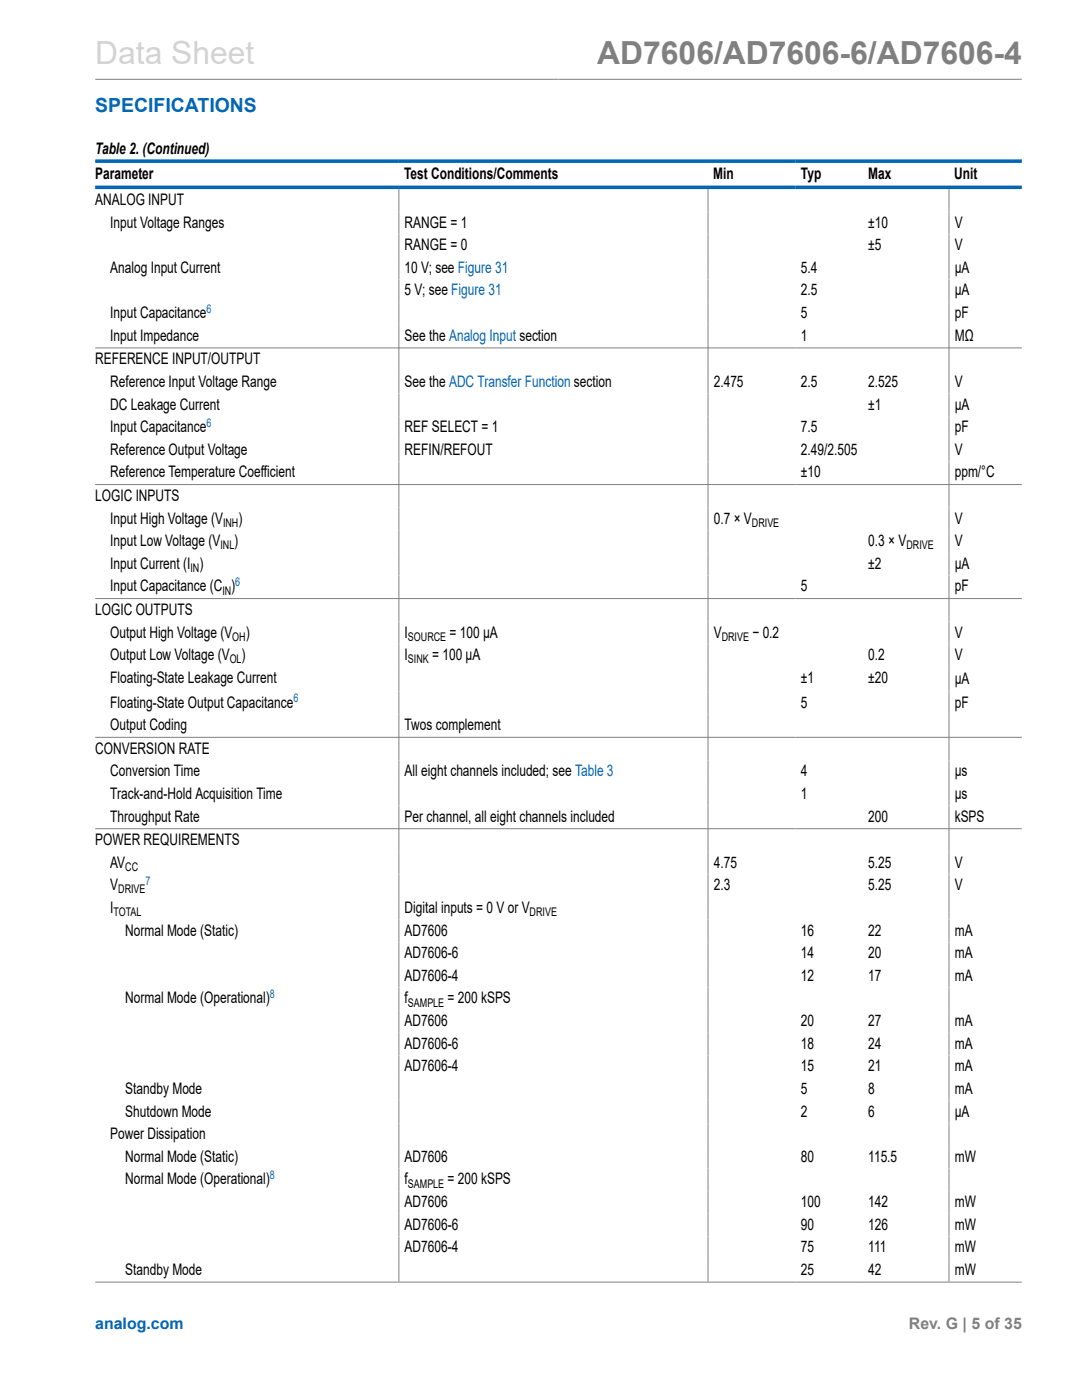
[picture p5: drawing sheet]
<svg xmlns="http://www.w3.org/2000/svg" width="216mm" height="279mm" viewBox="0 0 216 279" stroke-linecap="round" stroke-linejoin="round" font-family="sans-serif">
<defs><g id="words">
<text font-size="6.3" fill="#d3d3d3" x="19" y="12.7">Data Sheet</text>
<text font-size="6.3" fill="#808080" x="119.2" y="12.7">AD7606/AD7606-6/AD7606-4</text>
<text font-size="3.9" fill="#0067b8" x="19" y="22.3">SPECIFICATIONS</text>
<g font-size="3.2">
<text x="19" y="30.8">Table 2. (Continued)</text>
<text x="19" y="35.7">Parameter</text>
<text x="80.7" y="35.7">Test Conditions/Comments</text>
<text x="142.3" y="35.7">Min</text>
<text x="159.8" y="35.7">Typ</text>
<text x="173.3" y="35.7">Max</text>
<text x="190.4" y="35.7">Unit</text>
<text x="19" y="40.9">ANALOG INPUT</text>
<text x="22" y="45.4">Input Voltage Ranges</text>
<text x="80.7" y="45.4">RANGE = 1</text>
<text x="173.3" y="45.4">±10</text>
<text x="190.5" y="45.4">V</text>
<text x="80.7" y="49.9">RANGE = 0</text>
<text x="173.3" y="49.9">±5</text>
<text x="190.5" y="49.9">V</text>
<text x="22" y="54.5">Analog Input Current</text>
<text x="80.7" y="54.5">10 V; see Figure 31</text>
<text x="80.7" y="59">5 V; see Figure 31</text>
<text x="159.8" y="54.5">5.4</text>
<text x="159.8" y="59">2.5</text>
<text x="190.5" y="54.5">µA</text>
<text x="190.5" y="59">µA</text>
<text x="22" y="63.5">Input Capacitance</text>
<text x="159.8" y="63.5">5</text>
<text x="190.5" y="63.5">pF</text>
<text x="22" y="68">Input Impedance</text>
<text x="80.7" y="68">See the Analog Input section</text>
<text x="159.8" y="68">1</text>
<text x="190.5" y="68">MΩ</text>
<text x="19" y="72.7">REFERENCE INPUT/OUTPUT</text>
<text x="22" y="77.2">Reference Input Voltage Range</text>
<text x="80.7" y="77.2">See the ADC Transfer Function section</text>
<text x="142.4" y="77.2">2.475</text>
<text x="159.8" y="77.2">2.5</text>
<text x="173.3" y="77.2">2.525</text>
<text x="190.5" y="77.2">V</text>
<text x="22" y="81.7">DC Leakage Current</text>
<text x="173.3" y="81.7">±1</text>
<text x="190.5" y="81.7">µA</text>
<text x="22" y="86.2">Input Capacitance</text>
<text x="80.7" y="86.2">REF SELECT = 1</text>
<text x="159.8" y="86.2">7.5</text>
<text x="190.5" y="86.2">pF</text>
<text x="22" y="90.8">Reference Output Voltage</text>
<text x="22" y="95.3">Reference Temperature Coefficient</text>
<text x="80.7" y="90.8">REFIN/REFOUT</text>
<text x="159.8" y="90.8">2.49/2.505</text>
<text x="159.8" y="95.3">±10</text>
<text x="190.5" y="90.8">V</text>
<text x="190.5" y="95.3">ppm/°C</text>
<text x="19" y="100">LOGIC INPUTS</text>
<text x="22" y="104.5">Input High Voltage (V</text>
<text x="47.6" y="104.5">)</text>
<text x="142.4" y="104.5">0.7 × V</text>
<text x="190.5" y="104.5">V</text>
<text x="22" y="113.5">Input Current (I )</text>
<text x="22" y="109">Input Low Voltage (V</text>
<text x="46.8" y="109">)</text>
<text x="173.3" y="113.5">±2</text>
<text x="173.3" y="109">0.3 × V</text>
<text x="190.5" y="113.5">µA</text>
<text x="190.5" y="109">V</text>
<text x="22" y="118">Input Capacitance (C )</text>
<text x="159.8" y="118">5</text>
<text x="190.5" y="118">pF</text>
<text x="19" y="122.7">LOGIC OUTPUTS</text>
<text x="22" y="127.2">Output High Voltage (V</text>
<text x="22" y="131.7">Output Low Voltage (V</text>
<text x="48.2" y="131.7">)</text>
<text x="49" y="127.2">)</text>
<text x="80.7" y="131.7">I</text>
<text x="80.7" y="127.2">I</text>
<text x="86.2" y="131.7">= 100 µA</text>
<text x="89.7" y="127.2">= 100 µA</text>
<text x="142.4" y="127.2">V</text>
<text x="150.1" y="127.2">− 0.2</text>
<text x="173.3" y="131.7">0.2</text>
<text x="190.5" y="131.7">V</text>
<text x="190.5" y="127.2">V</text>
<text x="22" y="136.3">Floating-State Leakage Current</text>
<text x="159.8" y="136.3">±1</text>
<text x="173.3" y="136.3">±20</text>
<text x="190.5" y="136.5">µA</text>
<text x="22" y="141.2">Floating-State Output Capacitance</text>
<text x="159.8" y="141.2">5</text>
<text x="190.5" y="141.2">pF</text>
<text x="22" y="145.7">Output Coding</text>
<text x="80.7" y="145.7">Twos complement</text>
<text x="19" y="150.4">CONVERSION RATE</text>
<text x="22" y="154.9">Conversion Time</text>
<text x="80.7" y="154.9">All eight channels included; see Table 3</text>
<text x="159.8" y="154.9">4</text>
<text x="190.5" y="154.9">µs</text>
<text x="22" y="159.4">Track-and-Hold Acquisition Time</text>
<text x="159.8" y="159.4">1</text>
<text x="190.5" y="159.4">µs</text>
<text x="22" y="164">Throughput Rate</text>
<text x="80.7" y="164">Per channel, all eight channels included</text>
<text x="173.3" y="164">200</text>
<text x="190.5" y="164">kSPS</text>
<text x="19" y="168.6">POWER REQUIREMENTS</text>
<text x="22" y="173.2">AV</text>
<text x="142.4" y="173.2">4.75</text>
<text x="173.3" y="173.2">5.25</text>
<text x="190.5" y="173.2">V</text>
<text x="22" y="177.7">V</text>
<text x="142.4" y="177.7">2.3</text>
<text x="173.3" y="177.7">5.25</text>
<text x="190.5" y="177.7">V</text>
<text x="22" y="182.2">I</text>
<text x="80.7" y="182.2">Digital inputs = 0 V or V</text>
<text x="25" y="186.7">Normal Mode (Static)</text>
<text x="80.7" y="186.7">AD7606</text>
<text x="80.7" y="191.2">AD7606-6</text>
<text x="159.8" y="186.7">16</text>
<text x="159.8" y="191.2">14</text>
<text x="173.3" y="186.7">22</text>
<text x="173.3" y="191.2">20</text>
<text x="190.5" y="186.7">mA</text>
<text x="190.5" y="191.2">mA</text>
<text x="80.7" y="195.7">AD7606-4</text>
<text x="159.8" y="195.7">12</text>
<text x="173.3" y="195.7">17</text>
<text x="190.5" y="195.7">mA</text>
<text x="25" y="200.3">Normal Mode (Operational)</text>
<text x="80.7" y="200.3">f</text>
<text x="89.3" y="200.3">= 200 kSPS</text>
<text x="80.7" y="204.8">AD7606</text>
<text x="80.7" y="209.3">AD7606-6</text>
<text x="159.8" y="204.8">20</text>
<text x="159.8" y="209.3">18</text>
<text x="173.3" y="204.8">27</text>
<text x="173.3" y="209.3">24</text>
<text x="190.5" y="204.8">mA</text>
<text x="190.5" y="209.3">mA</text>
<text x="80.7" y="213.8">AD7606-4</text>
<text x="159.8" y="213.8">15</text>
<text x="173.3" y="213.8">21</text>
<text x="190.5" y="213.8">mA</text>
<text x="25" y="218.3">Standby Mode</text>
<text x="159.8" y="218.3">5</text>
<text x="173.3" y="218.3">8</text>
<text x="190.5" y="218.3">mA</text>
<text x="22" y="227.4">Power Dissipation</text>
<text x="25" y="222.8">Shutdown Mode</text>
<text x="159.8" y="222.8">2</text>
<text x="173.3" y="222.8">6</text>
<text x="190.5" y="222.8">µA</text>
<text x="25" y="231.9">Normal Mode (Static)</text>
<text x="80.7" y="231.9">AD7606</text>
<text x="159.8" y="231.9">80</text>
<text x="173.3" y="231.9">115.5</text>
<text x="190.5" y="231.9">mW</text>
<text x="25" y="236.4">Normal Mode (Operational)</text>
<text x="80.7" y="236.4">f</text>
<text x="89.3" y="236.4">= 200 kSPS</text>
<text x="80.7" y="240.9">AD7606</text>
<text x="80.7" y="245.4">AD7606-6</text>
<text x="159.8" y="240.9">100</text>
<text x="159.8" y="245.4">90</text>
<text x="173.3" y="240.9">142</text>
<text x="173.3" y="245.4">126</text>
<text x="190.5" y="240.9">mW</text>
<text x="190.5" y="245.4">mW</text>
<text x="80.7" y="249.9">AD7606-4</text>
<text x="159.8" y="249.9">75</text>
<text x="173.3" y="249.9">111</text>
<text x="190.5" y="249.9">mW</text>
<text x="25" y="254.4">Standby Mode</text>
<text x="159.8" y="254.4">25</text>
<text x="173.3" y="254.4">42</text>
<text x="190.5" y="254.4">mW</text>
</g>
<text font-size="3.2" fill="#0067b8" x="19" y="265.3">analog.com</text>
<text font-size="3.2" fill="#808080" x="181.4" y="265.3">Rev. G | 5 of 35</text>
<g font-size="2.4" fill="#0067b8">
<text x="41.2" y="62.4">6</text>
<text x="41.2" y="85.2">6</text>
<text x="46.9" y="117">6</text>
<text x="58.5" y="140.1">6</text>
<text x="29" y="176.6">7</text>
<text x="53.9" y="199.2">8</text>
<text x="53.9" y="235.3">8</text>
</g>
<g font-size="2.4">
<text x="44.5" y="105.1">INH</text>
<text x="150" y="105.1">DRIVE</text>
<text x="44" y="109.6">INL</text>
<text x="180.9" y="109.6">DRIVE</text>
<text x="38" y="114.1">IN</text>
<text x="44.4" y="118.7">IN</text>
<text x="46.4" y="127.9">OH</text>
<text x="81.4" y="127.9">SOURCE</text>
<text x="144" y="127.9">DRIVE</text>
<text x="45.8" y="132.4">OL</text>
<text x="81.4" y="132.4">SINK</text>
<text x="25" y="173.8">CC</text>
<text x="23.6" y="178.3">DRIVE</text>
<text x="22.7" y="182.8">TOTAL</text>
<text x="105.7" y="182.8">DRIVE</text>
<text x="81.4" y="200.9">SAMPLE</text>
<text x="81.4" y="237">SAMPLE</text>
</g>
</g></defs>
<path d="M19 15.8h184.9M79.6 37.7v218.1M141.3 37.7v218.1M189.4 37.7v218.1M19 69.4h184.9M19 96.7h184.9M19 119.5h184.9M19 147.2h184.9M19 165.4h184.9M19 255.9h184.9" fill="none" stroke="#808080" stroke-width=".2"/>
<path d="M19 32.2h184.9M19 37.4h184.9" fill="none" stroke="#0067b8" stroke-width=".71"/>
<use href="#words"/>
</svg>
